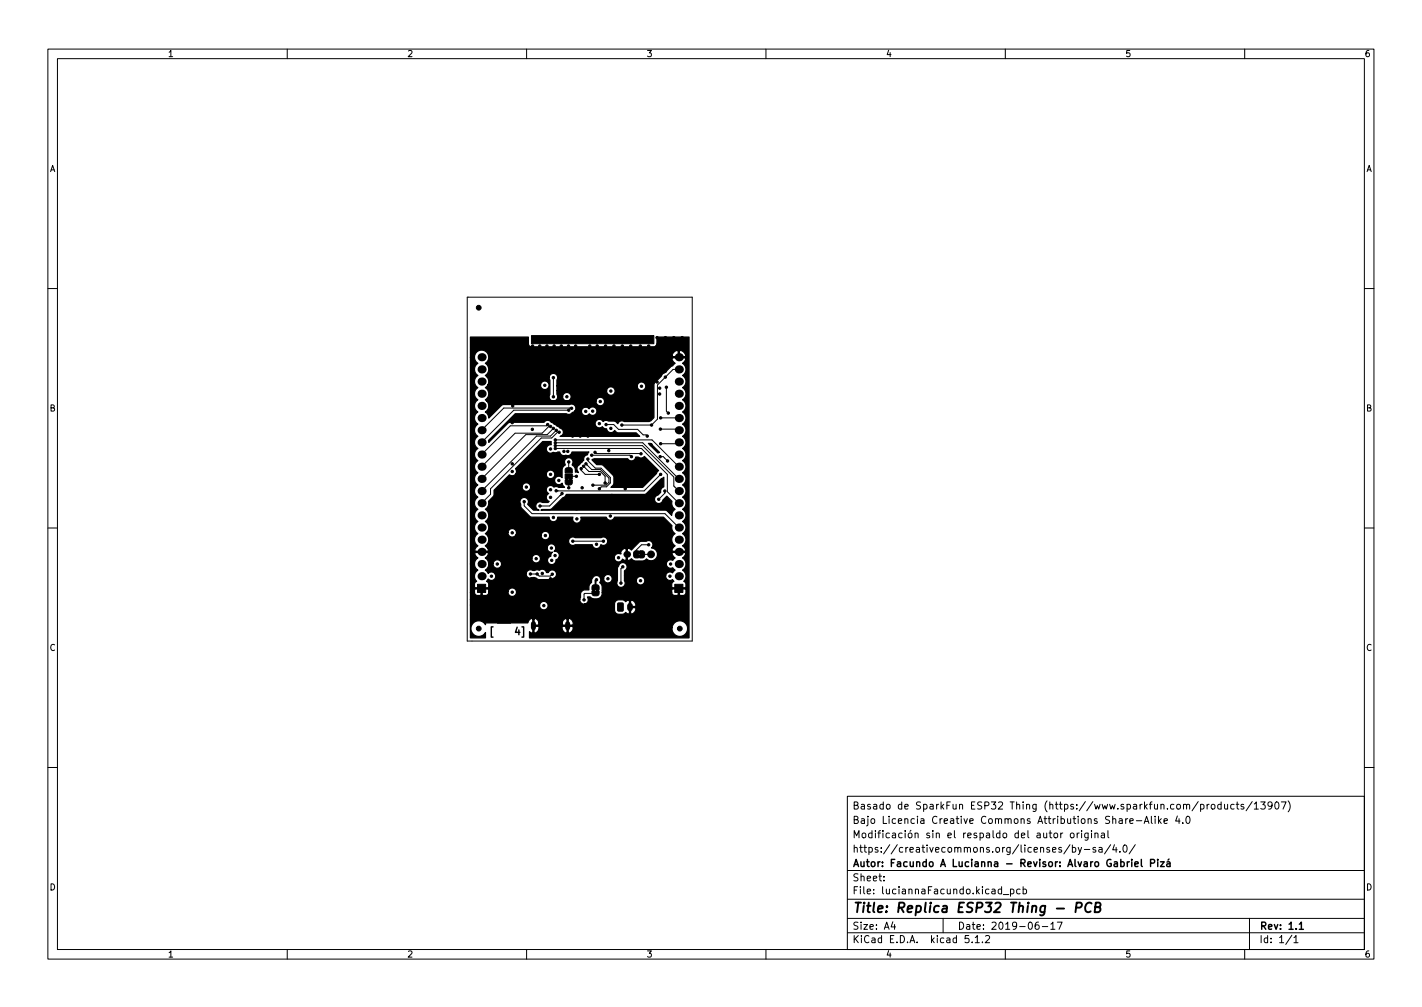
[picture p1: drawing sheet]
<svg xmlns="http://www.w3.org/2000/svg" width="297mm" height="210mm" viewBox="0 0 297 210" stroke-linecap="round" stroke-linejoin="round" font-family="sans-serif">
<defs><g id="words">
<text font-size="2.8" x="178" y="190.6">Title: Replica ESP32 Thing - PCB</text>
<g font-size="2.1">
<text x="102.4" y="132.6">[</text>
<text x="107.7" y="132.6">4]</text>
<text x="178" y="172">Bajo Licencia Creative Commons Attributions Share-Alike 4.0</text>
<text x="178" y="169">Basado de SparkFun ESP32 Thing (https://www.sparkfun.com/products/13907)</text>
<text x="178" y="178">https://creativecommons.org/licenses/by-sa/4.0/</text>
<text x="178" y="175">Modificación sin el respaldo del autor original</text>
<text x="178" y="184">Sheet:</text>
<text x="178" y="181">Autor: Facundo A Lucianna - Revisor: Alvaro Gabriel Pizá</text>
<text x="178" y="186.7">File: luciannaFacundo.kicad_pcb</text>
<text x="178" y="196.9">KiCad E.D.A. kicad 5.1.2</text>
<text x="178" y="194.1">Size: A4</text>
<text x="200" y="194.1">Date: 2019-06-17</text>
<text x="263" y="194.1">Rev: 1.1</text>
<text x="263" y="196.9">Id: 1/1</text>
</g>
<g font-size="1.8">
<text x="35" y="11.9">1</text>
<text x="85" y="11.9">2</text>
<text x="135" y="11.9">3</text>
<text x="185" y="11.9">4</text>
<text x="235" y="11.9">5</text>
<text x="285" y="11.9">6</text>
<text x="10.3" y="35.9">A</text>
<text x="285.3" y="35.9">A</text>
<text x="10.3" y="85.9">B</text>
<text x="285.3" y="85.9">B</text>
<text x="10.3" y="135.9">C</text>
<text x="285.3" y="135.9">C</text>
<text x="10.3" y="185.9">D</text>
<text x="285.3" y="185.9">D</text>
<text x="35" y="199.9">1</text>
<text x="85" y="199.9">2</text>
<text x="135" y="199.9">3</text>
<text x="185" y="199.9">4</text>
<text x="235" y="199.9">5</text>
<text x="285" y="199.9">6</text>
</g>
</g></defs>
<g fill="none" stroke="#000" stroke-width=".21">
<path d="M10 10.2h277v190.1h-277zM12 12.2h273v186.1h-273zM60 10.2v2M110 10.2v2M160 10.2v2M210 10.2v2M260 10.2v2M10 60.2h2M97.6 62h47v71.8h-47zM115.6 78.8h.1M115.6 78.8v4M141.8 77.1h-1.2l-3.3 3.3v7.1l-1.2 1.2"/>
<path d="M285 60.2h2M114.4 88.6l-.3 .3h-7.5l-6 6M115 89h-.4l-1.4 1.4h-5.6l-7 7M115.6 89.4l-1.3 1.3h-4.5l-9.2 9.3M116 91.8h20.2l5.6 5.6M116 92.4h18.3l7.5 7.6M116 93h18.2l6.6 6.6v1.9l1 1M116 93.6h18l5.4 5.4v3.7l2.4 2.4M116.2 89.8l-1.2 1.2h-2.9l-11.5 11.5M116.4 93.6h.1M116.8 90.2h-.4l-1.2 1.2h-2.1l-10.6 10.6v1.2l-1.9 1.9M118.8 96.4h.1"/>
<path d="M118.8 96.4v1.7M118.8 99.4h1.6M118.8 85.6h-11.5l-6.7 6.8M119.4 85.2h-14.2l-4.6 4.6M120.4 99.4h.1M121.4 97.8v.4l.8 .8h3M121.9 97.3l1.1 1.1h2.4l1 1v1.4M122.4 96.8l1.2 1.2h1.8l1.8 1.8v.9l-.6 .6h-2.8M122.8 95.8v.4l1.5 1.5h1.2l2 2v1.1l-.8 .8h-1.1l-.4 .4M123.6 95h8l.4 .4M124.3 94.4l.2 .3h9.3l.2 .1M125.2 99h.1"/>
<path d="M126.6 88.6h.1M126.6 88.6h1.6l1 1h4l1.1 1.2h.6l.3 .2M129.9 88.7h6.2M136.1 88.7h.1M136.2 88.6v.1M137.9 95.3h.6l.9 .9M137.9 89.6h3.7l.2 .2M138 99h.1M138 99l-3.5 3.5h-18M138 87.2h3.8M139.2 80.8v5l.4 .4M139.4 96.2h.1"/>
<path d="M139.6 86.2h.1M141.8 87.2v.1M141.8 82.2l-.1 .1M141.8 84.7l-.1 .1M141.8 92.4l-.3 .2h-3.3M10 110.2h2M109.5 104.7v.9l1.6 1.6h27.8l2.9 2.9M110.8 119.8h1.4l.4 .5h2.4l.4-.4M116.2 102.5h.3M116.5 102.5h.1M117 103.4h.1M117.4 103l-2.6 2.6h-2"/>
<path d="M118.8 101.8h.1M118.8 100.7v1.1M119.7 113h.1M119.7 113h6.4M123.8 101.3h.1M125.2 102h.1M126.1 113h.1M126.4 100.8h.1M130.2 118.2l-.5 .5v3.1M134.2 115.7h1.8M135.5 113.7h-1.5l-1.2 1.2v.8M138.9 102.5v.5l-1.3 1.2"/>
<path d="M285 110.2h2M122 125.2h.1M124.4 123.9h-2.2l-.2 .1v1.2M10 160.2h2M177 166.3h108v32h-108zM220.3 174l.3-.1 .3 .3v.4l-.3 .3h-.3l-.2-.3zM221.6 173.9v1M222 173.9l-.4 .3M223.5 176.4l-1.3 1.9M223.7 174l.4-.1 .3 .3v.4l-.3 .3h-.4l-.1-.3zM224 177l.4-.1 .3 .3-.1 .7h-.6M224 176.4v1.5"/>
<path d="M225 173.9v1M225.2 176.9l.4 1M225.4 173.9l-.4 .3M225.9 176.9l-.5 1.4-.2 .1M225.9 173.4v.2M225.9 173.9v1M226.5 177.4h1.1M227.3 173.9v1.2l-.3 .3h-.4M227.3 174l-.4-.1-.3 .3 .1 .7h.6M228 173.4v.2M228 173.9v1M228.7 174.1l.2-.2 .4 .1 .1 .9"/>
<path d="M228.7 173.9v1M228.9 177l-.4-.1-.2 .2 .1 .3 .5 .1v.4h-.6M229.6 177h.5l.1 .9M230.1 174h.5l.1 .9M230.2 177.3l-.5 .1-.2 .2 .2 .3h.5M230.7 174.3l-.5 .1-.2 .2 .2 .3h.5M231.4 173.4v1.3l.2 .2M232 176.4l-1.3 1.9M232.8 176.4l-.4 1h1M233.1 176.9v1M233.9 177.8v.1M234.7 176.6l.2-.2a.8 .8 0 0 1 .6 .8 .8 .8 0 0 1-.6 .7l-.2-.1-.1-.4z"/>
<path d="M235.6 170.9l-.5 .3M236 171.4l.7-.1-.1-.3-.4-.1-.2 .2 .1 .8h.5M237.1 176.4l-1.2 1.9M237.4 171.4h1.1M239 171.9l.5-1.5 .5 1.5M239.1 171.5h.8M240.5 170.4v1.3l.2 .2M241.3 170.4v.2M241.3 170.9v1M242 170.4v1.5M242.1 171.4l.5 .5M242.6 170.9l-.6 .6"/>
<path d="M243.1 171.4l.8-.1-.1-.3-.4-.1-.3 .2 .1 .8h.6M245.9 170.4l-.3 1h.9M246.3 170.9v1M247.1 171.8v.1M247.9 170.6l.2-.2a.8 .8 0 0 1 .5 .8 .8 .8 0 0 1-.5 .7l-.2-.1-.2-.4zM252.1 167.9v1M252.6 167.9l-.5 .3M253.1 168l.4-.1 .3 .3v.4l-.3 .3h-.4l-.1-.3zM255.1 168l-.5-.1-.2 .3 .1 .7h.6M255.1 167.4v1.5M255.8 167.9l.1 1h.3l.2-.1M256.4 167.9v1"/>
<path d="M257.8 168l-.4-.1-.3 .3 .1 .7h.6M258.2 167.9h.6M258.4 167.4v1.3l.4 .2M259.8 168l-.4-.1-.2 .2 .1 .3 .5 .1v.4h-.6M261.6 167.4l-1.3 1.9M262 167.9l.4-.5v1.5M262 168.9h.9M263.4 167.4h.9l-.5 .6 .4 .1v.7l-.2 .1-.6-.1M265.7 168.1l-.3 .3h-.3l-.2-.3 .1-.6 .4-.1 .2 .2a.99 .99 0 0 1-.3 1.3h-.3M266.4 167.6l.2-.2a.8 .8 0 0 1 .6 .8 .8 .8 0 0 1-.6 .7l-.2-.1-.1-.4zM267.6 167.4h1l-.6 1.5M269.1 167.2a1.72 1.72 0 0 1 0 2.3"/>
<path d="M285 160.2h2M60 198.3v2M110 198.3v2M160 198.3v2M177 194.8h108M177 191.8h108M177 187.8h108M177 181.8h108M184.6 183.8v.1M184.6 183v.1M186.5 192.5l-.4 1h1M186.9 193v1"/>
<path d="M197 191.8v3M202.4 195.3h-.8v.7l.2-.1 .5 .1 .1 .2v.5l-.3 .1-.5-.1M203.1 196.7v.1M203.7 195.8l.4-.5v1.5M203.7 196.8h.9M205.2 196.7v.1M205.9 195.5l.5-.2 .3 .5-.9 1h.9M209.2 185.7l-.4-.1-.3 .3 .1 .7h.6M209.2 185.1v1.5M209.6 186.8h1.1M210 198.3v2M211.1 185.7l.4-.1 .3 .3-.2 .7h-.5"/>
<path d="M211.1 185.6v1.5M213.1 185.7l-.5-.1-.2 .3 .1 .7h.6M213.7 185.7l.4-.1 .3 .3-.1 .7h-.6M213.7 185.1v1.5M216.9 192.5l-.4 .1a1.01 1.01 0 0 0 0 1.4l.5-.1 .1-.5-.3-.3-.4 .1-.2 .2M217.7 193.5h1.2M219.5 193l.4-.5v1.5M219.5 194h.9M220.9 192.5h1l-.7 1.5M260 198.3v2M261 191.8v6.5M269.9 195.3l-1.3 1.9"/>
<path d="M270.3 195.8l.4-.5v1.5M270.3 196.8h.8"/>
</g>
<g fill="none" stroke="#000" stroke-width=".3">
<path d="M235.9 179.9l-.4 .3M236.4 179.4v.2M236.4 179.9v1M238.4 179.4v1.3l.2 .2M241.8 179.4v.2M241.8 179.9v1M242.4 179.9h.8l-.8 1h.8M244.2 179.4l-.2 .2M237.1 180.4l.7-.1-.1-.3-.4-.1-.2 .2v.8h.6M240.3 180.2l.8-.1 .1-.2-.1-.3-.8-.2v1.5M243.8 180h.5l.1 .9M244.4 180.3l-.5 .1-.2 .2 .2 .3h.5"/>
<path d="M271.4 193l.4-.5v1.5M271.4 194h.9"/>
</g>
<path d="M124.6 121l-.2 .2v1.4M224.8 189.5h.7l.3-.2a.51 .51 0 0 0-.1-.8h-.8l-.2 2M228 188.7a.88 .88 0 0 0-1-.1 .88 .88 0 0 0-.3 1 .69 .69 0 0 0 .3 .8 .69 .69 0 0 0 .8-.1M228.8 189.4h.7l.3-.2 .1-.4-.1-.2-.9-.1-.2 2h.7l.3-.2a.53 .53 0 0 0 0-.8l-.2-.1" fill="none" stroke="#000" stroke-width=".4"/>
<g fill="#000" stroke="#000" stroke-width=".21">
<path d="M111 70.1h25.6v1.7h-25.6zM118.2 97.8l.3-.2 .8 .1 .2 .3v.7h-1.4zM118.1 98.9h1.4v1h-1.4zM118.2 99.8h.4v.5h-.4zM119 99.8h.4v.5h-.4zM118.1 100.2h1.4v.8l-.4 .2h-.8l-.2-.3zM133.2 115.9h.6v.4h-.6zM133.2 115.1h.6v.4h-.6zM132.5 115.2l.8-.2v1.5h-.6l-.3-.2v-.8zM133.6 115h.7l.3 .3v.8l-.2 .4h-.8zM99.8 122h1.6v1.7h-1.6zM123.8 122.2l.3-.1 .8 .1 .2 .3 .1 .6h-1.6z"/>
<path d="M123.8 123h.4v.5h-.4zM124.6 123h.4v.5h-.4zM123.6 123.4h1.6l-.1 .7-.3 .3h-.9l-.2-.4zM129.1 125.9l1.1 .1-.1 1.6-1.1-.1zM140.9 122h1.7v1.7h-1.7z"/>
<circle cx="98.7" cy="71" r=".25"/>
<circle cx="98.7" cy="72.2" r=".25"/>
<circle cx="99.7" cy="71" r=".25"/>
<circle cx="99.7" cy="72.2" r=".25"/>
<circle cx="100" cy="64.2" r=".5"/>
<circle cx="101" cy="71" r=".25"/>
<circle cx="101" cy="72.2" r=".25"/>
<circle cx="102.2" cy="75.5" r=".25"/>
<circle cx="102.2" cy="73.5" r=".25"/>
<circle cx="102.2" cy="71" r=".25"/>
<circle cx="102.3" cy="72.2" r=".25"/>
<circle cx="102.5" cy="78.7" r=".25"/>
<circle cx="102.5" cy="77.7" r=".25"/>
<circle cx="103.5" cy="78.7" r=".25"/>
<circle cx="103.5" cy="75.5" r=".25"/>
<circle cx="103.5" cy="73.5" r=".25"/>
<circle cx="103.5" cy="77.7" r=".25"/>
<circle cx="103.5" cy="71" r=".25"/>
<circle cx="103.5" cy="72.2" r=".25"/>
<circle cx="105" cy="78.7" r=".25"/>
<circle cx="105" cy="75.5" r=".25"/>
<circle cx="105" cy="73.5" r=".25"/>
<circle cx="105" cy="77.7" r=".25"/>
<circle cx="105" cy="71" r=".25"/>
<circle cx="105" cy="72.2" r=".25"/>
<circle cx="106.5" cy="78.7" r=".25"/>
<circle cx="106.5" cy="75.5" r=".25"/>
<circle cx="106.5" cy="73.5" r=".25"/>
<circle cx="106.5" cy="77.7" r=".25"/>
<circle cx="106.5" cy="71" r=".25"/>
<circle cx="106.5" cy="72.2" r=".25"/>
<circle cx="108" cy="73.5" r=".25"/>
<circle cx="108" cy="77.7" r=".25"/>
<circle cx="108" cy="79" r=".25"/>
<circle cx="108" cy="71" r=".25"/>
<circle cx="108" cy="72.2" r=".25"/>
<circle cx="109.7" cy="73.5" r=".25"/>
<circle cx="109.7" cy="77.7" r=".25"/>
<circle cx="109.7" cy="74.5" r=".25"/>
<circle cx="109.7" cy="71" r=".25"/>
<circle cx="109.7" cy="76" r=".25"/>
<circle cx="109.7" cy="72.2" r=".25"/>
<circle cx="109.7" cy="79.2" r=".25"/>
<circle cx="111.2" cy="73.5" r=".25"/>
<circle cx="111.2" cy="74.5" r=".25"/>
<circle cx="111.2" cy="78" r=".25"/>
<circle cx="111.2" cy="76" r=".25"/>
<circle cx="111.3" cy="72.2" r=".25"/>
<circle cx="111.3" cy="79.2" r=".25"/>
<circle cx="111.6" cy="70.5" r=".25"/>
<circle cx="112.7" cy="74.7" r=".25"/>
<circle cx="112.7" cy="73.5" r=".25"/>
<circle cx="112.7" cy="72.2" r=".25"/>
<circle cx="113.8" cy="70.5" r=".25"/>
<circle cx="114.2" cy="74.7" r=".25"/>
<circle cx="114.2" cy="73.5" r=".25"/>
<circle cx="114.3" cy="76.2" r=".25"/>
<circle cx="114.3" cy="72.2" r=".25"/>
<circle cx="115.6" cy="78.8" r=".25"/>
<circle cx="115.7" cy="74.7" r=".25"/>
<circle cx="115.7" cy="73.5" r=".25"/>
<circle cx="115.7" cy="72.2" r=".25"/>
<circle cx="116.2" cy="70.5" r=".25"/>
<circle cx="117.2" cy="78.3" r=".25"/>
<circle cx="117.2" cy="74.7" r=".25"/>
<circle cx="117.2" cy="73.5" r=".25"/>
<circle cx="117.3" cy="72.2" r=".25"/>
<circle cx="118.5" cy="70.5" r=".25"/>
<circle cx="118.7" cy="78.7" r=".25"/>
<circle cx="118.7" cy="74.7" r=".25"/>
<circle cx="118.7" cy="73.5" r=".25"/>
<circle cx="118.7" cy="76.2" r=".25"/>
<circle cx="118.7" cy="77.2" r=".25"/>
<circle cx="118.7" cy="72.2" r=".25"/>
<circle cx="120" cy="78.7" r=".25"/>
<circle cx="120" cy="74.7" r=".25"/>
<circle cx="120" cy="76.2" r=".25"/>
<circle cx="120" cy="77.2" r=".25"/>
<circle cx="120.2" cy="73.5" r=".25"/>
<circle cx="120.2" cy="72.2" r=".25"/>
<circle cx="120.7" cy="70.5" r=".25"/>
<circle cx="121" cy="78.7" r=".25"/>
<circle cx="121" cy="77.2" r=".25"/>
<circle cx="121.5" cy="73.5" r=".25"/>
<circle cx="121.5" cy="76.2" r=".25"/>
<circle cx="122.2" cy="78.5" r=".25"/>
<circle cx="122.2" cy="77.2" r=".25"/>
<circle cx="123.1" cy="70.5" r=".25"/>
<circle cx="123.2" cy="72.2" r=".25"/>
<circle cx="123.6" cy="73.4" r=".25"/>
<circle cx="123.7" cy="74.7" r=".25"/>
<circle cx="124" cy="80" r=".25"/>
<circle cx="124.7" cy="78.7" r=".25"/>
<circle cx="124.7" cy="77.5" r=".25"/>
<circle cx="124.7" cy="74.7" r=".25"/>
<circle cx="124.7" cy="73.5" r=".25"/>
<circle cx="124.7" cy="76" r=".25"/>
<circle cx="124.7" cy="72.2" r=".25"/>
<circle cx="125.2" cy="80" r=".25"/>
<circle cx="125.4" cy="70.5" r=".25"/>
<circle cx="126.5" cy="78.7" r=".25"/>
<circle cx="126.5" cy="77.5" r=".25"/>
<circle cx="126.5" cy="74.7" r=".25"/>
<circle cx="126.5" cy="73.5" r=".25"/>
<circle cx="126.5" cy="76" r=".25"/>
<circle cx="126.5" cy="72.2" r=".25"/>
<circle cx="127.8" cy="70.5" r=".25"/>
<circle cx="128.2" cy="78.7" r=".25"/>
<circle cx="128.2" cy="74.7" r=".25"/>
<circle cx="128.2" cy="77.5" r=".25"/>
<circle cx="128.2" cy="73.5" r=".25"/>
<circle cx="128.2" cy="80" r=".25"/>
<circle cx="128.2" cy="76" r=".25"/>
<circle cx="128.3" cy="72.2" r=".25"/>
<circle cx="130" cy="74.7" r=".25"/>
<circle cx="130" cy="73.5" r=".25"/>
<circle cx="130" cy="72.2" r=".25"/>
<circle cx="130.2" cy="70.5" r=".25"/>
<circle cx="130.4" cy="78.4" r=".25"/>
<circle cx="131.8" cy="74.7" r=".25"/>
<circle cx="131.8" cy="73.5" r=".25"/>
<circle cx="131.8" cy="72.2" r=".25"/>
<circle cx="132.6" cy="70.5" r=".25"/>
<circle cx="133.8" cy="74.7" r=".25"/>
<circle cx="133.8" cy="73.5" r=".25"/>
<circle cx="133.8" cy="76" r=".25"/>
<circle cx="133.8" cy="72.2" r=".25"/>
<circle cx="135" cy="70.5" r=".25"/>
<circle cx="135.5" cy="74.7" r=".25"/>
<circle cx="135.5" cy="73.5" r=".25"/>
<circle cx="135.5" cy="76" r=".25"/>
<circle cx="135.5" cy="72.2" r=".25"/>
<circle cx="136" cy="79.2" r=".25"/>
<circle cx="137.2" cy="70.5" r=".25"/>
<circle cx="137.2" cy="77.5" r=".25"/>
<circle cx="137.2" cy="79.7" r=".25"/>
<circle cx="137.2" cy="74.7" r=".25"/>
<circle cx="137.2" cy="73.5" r=".25"/>
<circle cx="137.2" cy="76" r=".25"/>
<circle cx="137.2" cy="72.2" r=".25"/>
<circle cx="138" cy="78.2" r=".25"/>
<circle cx="139" cy="78.7" r=".25"/>
<circle cx="139" cy="70.5" r=".25"/>
<circle cx="139" cy="77.5" r=".25"/>
<circle cx="139" cy="74.7" r=".25"/>
<circle cx="139" cy="73.5" r=".25"/>
<circle cx="139" cy="76" r=".25"/>
<circle cx="139" cy="72.2" r=".25"/>
<circle cx="140.8" cy="70.5" r=".25"/>
<circle cx="140.8" cy="72.2" r=".25"/>
<circle cx="142.5" cy="70.5" r=".25"/>
<circle cx="142.5" cy="72.2" r=".25"/>
<circle cx="102.7" cy="80.7" r=".25"/>
<circle cx="104" cy="80.7" r=".25"/>
<circle cx="105.5" cy="80.7" r=".25"/>
<circle cx="106.7" cy="80.7" r=".25"/>
<circle cx="107" cy="96.8" r=".25"/>
<circle cx="107" cy="98.4" r=".25"/>
<circle cx="107" cy="88.2" r=".25"/>
<circle cx="107.1" cy="84.7" r=".25"/>
<circle cx="109.2" cy="81" r=".25"/>
<circle cx="110.5" cy="81" r=".25"/>
<circle cx="111.2" cy="89.6" r=".25"/>
<circle cx="112" cy="81.2" r=".25"/>
<circle cx="113.8" cy="80.4" r=".25"/>
<circle cx="114.4" cy="88.6" r=".25"/>
<circle cx="115" cy="93.7" r=".25"/>
<circle cx="115" cy="99" r=".25"/>
<circle cx="115" cy="89" r=".25"/>
<circle cx="115.4" cy="94.8" r=".25"/>
<circle cx="115.6" cy="82.8" r=".25"/>
<circle cx="115.6" cy="89.4" r=".25"/>
<circle cx="116" cy="91.8" r=".25"/>
<circle cx="116" cy="92.4" r=".25"/>
<circle cx="116" cy="93" r=".25"/>
<circle cx="116" cy="93.6" r=".25"/>
<circle cx="116.2" cy="89.8" r=".25"/>
<circle cx="116.8" cy="90.2" r=".25"/>
<circle cx="117.8" cy="94.2" r=".25"/>
<circle cx="118.4" cy="82.8" r=".25"/>
<circle cx="118.6" cy="94.2" r=".25"/>
<circle cx="118.8" cy="96.4" r=".25"/>
<circle cx="118.8" cy="85.6" r=".25"/>
<circle cx="119.4" cy="85.2" r=".25"/>
<circle cx="119.6" cy="91" r=".25"/>
<circle cx="119.6" cy="88.2" r=".25"/>
<circle cx="119.6" cy="89.6" r=".25"/>
<circle cx="120.4" cy="99.4" r=".25"/>
<circle cx="121.2" cy="91" r=".25"/>
<circle cx="121.2" cy="88.2" r=".25"/>
<circle cx="121.2" cy="89.6" r=".25"/>
<circle cx="121.4" cy="97.8" r=".25"/>
<circle cx="121.9" cy="97.3" r=".25"/>
<circle cx="122.2" cy="84.7" r=".25"/>
<circle cx="122.2" cy="83.5" r=".25"/>
<circle cx="122.2" cy="82" r=".25"/>
<circle cx="122.4" cy="85.9" r=".25"/>
<circle cx="122.4" cy="96.8" r=".25"/>
<circle cx="122.8" cy="95.8" r=".25"/>
<circle cx="122.8" cy="91" r=".25"/>
<circle cx="122.8" cy="89.6" r=".25"/>
<circle cx="122.8" cy="88.2" r=".25"/>
<circle cx="123.6" cy="95" r=".25"/>
<circle cx="123.7" cy="82" r=".25"/>
<circle cx="123.8" cy="85.8" r=".25"/>
<circle cx="124.3" cy="94.4" r=".25"/>
<circle cx="125.2" cy="88.4" r=".25"/>
<circle cx="125.2" cy="99" r=".25"/>
<circle cx="125.4" cy="83.8" r=".25"/>
<circle cx="126.2" cy="80.3" r=".25"/>
<circle cx="126.4" cy="86.4" r=".25"/>
<circle cx="126.6" cy="88.6" r=".25"/>
<circle cx="127.2" cy="94.1" r=".25"/>
<circle cx="127.6" cy="89.4" r=".25"/>
<circle cx="127.6" cy="81.6" r=".25"/>
<circle cx="128.6" cy="96.2" r=".25"/>
<circle cx="129.2" cy="81.7" r=".25"/>
<circle cx="129.9" cy="88.7" r=".25"/>
<circle cx="131" cy="81.7" r=".25"/>
<circle cx="131.9" cy="95.3" r=".25"/>
<circle cx="132.8" cy="81.7" r=".25"/>
<circle cx="133.4" cy="84.6" r=".25"/>
<circle cx="133.9" cy="94.7" r=".25"/>
<circle cx="134" cy="80.6" r=".25"/>
<circle cx="134.5" cy="82" r=".25"/>
<circle cx="135.2" cy="91" r=".25"/>
<circle cx="136" cy="80.7" r=".25"/>
<circle cx="136" cy="92.8" r=".25"/>
<circle cx="136" cy="82" r=".25"/>
<circle cx="136.1" cy="88.7" r=".25"/>
<circle cx="137.8" cy="82.3" r=".25"/>
<circle cx="137.8" cy="81" r=".25"/>
<circle cx="137.9" cy="95.3" r=".25"/>
<circle cx="137.9" cy="89.6" r=".25"/>
<circle cx="138" cy="99" r=".25"/>
<circle cx="138" cy="87.2" r=".25"/>
<circle cx="138" cy="92.6" r=".25"/>
<circle cx="139.2" cy="80.8" r=".25"/>
<circle cx="139.4" cy="96.2" r=".25"/>
<circle cx="139.6" cy="86.2" r=".25"/>
<circle cx="103.9" cy="117.8" r=".25"/>
<circle cx="107" cy="111.2" r=".25"/>
<circle cx="107.8" cy="103.2" r=".25"/>
<circle cx="109.4" cy="117" r=".25"/>
<circle cx="109.5" cy="104.7" r=".25"/>
<circle cx="110" cy="101.7" r=".25"/>
<circle cx="110.8" cy="119.8" r=".25"/>
<circle cx="112" cy="116.6" r=".25"/>
<circle cx="112.2" cy="119.8" r=".25"/>
<circle cx="112.8" cy="105.6" r=".25"/>
<circle cx="113.3" cy="119.7" r=".25"/>
<circle cx="113.3" cy="114.3" r=".25"/>
<circle cx="113.9" cy="117.1" r=".25"/>
<circle cx="113.9" cy="111.8" r=".25"/>
<circle cx="115" cy="102.2" r=".25"/>
<circle cx="115" cy="103.8" r=".25"/>
<circle cx="115.2" cy="114.4" r=".25"/>
<circle cx="115.3" cy="117" r=".25"/>
<circle cx="115.4" cy="119.9" r=".25"/>
<circle cx="115.6" cy="108" r=".25"/>
<circle cx="116" cy="116" r=".25"/>
<circle cx="116.2" cy="102.5" r=".25"/>
<circle cx="116.7" cy="100.3" r=".25"/>
<circle cx="117.4" cy="103" r=".25"/>
<circle cx="118.8" cy="101.8" r=".25"/>
<circle cx="119" cy="110" r=".25"/>
<circle cx="119.7" cy="113" r=".25"/>
<circle cx="119.8" cy="114.8" r=".25"/>
<circle cx="120.4" cy="106.2" r=".25"/>
<circle cx="120.5" cy="108.3" r=".25"/>
<circle cx="121.6" cy="101.8" r=".25"/>
<circle cx="123.9" cy="101.3" r=".25"/>
<circle cx="124.6" cy="113.6" r=".25"/>
<circle cx="125.2" cy="102" r=".25"/>
<circle cx="126.1" cy="113" r=".25"/>
<circle cx="126.4" cy="100.8" r=".25"/>
<circle cx="127.5" cy="107.7" r=".25"/>
<circle cx="127.8" cy="103.4" r=".25"/>
<circle cx="129.2" cy="116.4" r=".25"/>
<circle cx="130.1" cy="118.3" r=".25"/>
<circle cx="130.6" cy="102" r=".25"/>
<circle cx="135.5" cy="113.7" r=".25"/>
<circle cx="136" cy="115.7" r=".7"/>
<circle cx="137.6" cy="104.2" r=".25"/>
<circle cx="138.9" cy="102.5" r=".25"/>
<circle cx="140.1" cy="117.8" r=".25"/>
<circle cx="100" cy="131.2" r=".5"/>
<circle cx="102.7" cy="120.3" r=".25"/>
<circle cx="107" cy="123.6" r=".25"/>
<circle cx="111" cy="120.8" r=".25"/>
<circle cx="113.6" cy="126.4" r=".25"/>
<circle cx="115" cy="120.8" r=".25"/>
<circle cx="116.4" cy="125.6" r=".25"/>
<circle cx="119" cy="120.8" r=".25"/>
<circle cx="122" cy="125.2" r=".25"/>
<circle cx="123.3" cy="120.8" r=".25"/>
<circle cx="124.6" cy="121" r=".25"/>
<circle cx="127" cy="120.8" r=".25"/>
<circle cx="128.6" cy="122" r=".25"/>
<circle cx="129.7" cy="121.8" r=".25"/>
<circle cx="133.8" cy="121.2" r=".25"/>
<circle cx="139.9" cy="120.3" r=".25"/>
<circle cx="142" cy="131.2" r=".5"/>
</g>
<path d="M131.6 126.5v.5" fill="none" stroke="#000" stroke-width="1.2"/>
<g fill="#000">
<circle cx="100.6" cy="74.6" r=".85"/>
<circle cx="100.6" cy="77.1" r=".85"/>
<circle cx="100.6" cy="79.7" r=".85"/>
<circle cx="141.8" cy="74.6" r=".85"/>
<circle cx="141.8" cy="77.1" r=".85"/>
<circle cx="141.8" cy="79.7" r=".85"/>
<circle cx="100.6" cy="87.3" r=".85"/>
<circle cx="100.6" cy="94.9" r=".85"/>
<circle cx="100.6" cy="89.8" r=".85"/>
<circle cx="100.6" cy="97.4" r=".85"/>
<circle cx="100.6" cy="100" r=".85"/>
<circle cx="100.6" cy="82.2" r=".85"/>
<circle cx="100.6" cy="84.7" r=".85"/>
<circle cx="100.6" cy="92.4" r=".85"/>
<circle cx="141.8" cy="92.4" r=".85"/>
<circle cx="141.8" cy="82.2" r=".85"/>
<circle cx="141.8" cy="84.7" r=".85"/>
<circle cx="141.8" cy="94.9" r=".85"/>
<circle cx="141.8" cy="100" r=".85"/>
<circle cx="141.8" cy="89.8" r=".85"/>
<circle cx="141.8" cy="87.3" r=".85"/>
<circle cx="141.8" cy="97.4" r=".85"/>
<circle cx="100.6" cy="112.7" r=".85"/>
<circle cx="100.6" cy="102.5" r=".85"/>
<circle cx="100.6" cy="110.1" r=".85"/>
<circle cx="100.6" cy="107.6" r=".85"/>
<circle cx="100.6" cy="105.1" r=".85"/>
<circle cx="100.6" cy="117.8" r=".85"/>
<circle cx="100.6" cy="115.2" r=".85"/>
<circle cx="130.9" cy="115.7" r=".7"/>
<circle cx="141.8" cy="115.2" r=".85"/>
<circle cx="141.8" cy="102.5" r=".85"/>
<circle cx="141.8" cy="107.6" r=".85"/>
<circle cx="141.8" cy="110.1" r=".85"/>
<circle cx="141.8" cy="112.7" r=".85"/>
<circle cx="141.8" cy="105.1" r=".85"/>
<circle cx="141.8" cy="117.8" r=".85"/>
<circle cx="100.6" cy="120.3" r=".85"/>
<circle cx="141.8" cy="120.3" r=".85"/>
</g>
<path d="M111.4 130.2v.9M118.6 130.2v.9" fill="none" stroke="#000" stroke-width="1.1"/>
<path d="M98.3 70.4h12.1v1.6l.3 .3 .3 .1h25.6l.3-.1 .3-.3v-1.6h6.7v62.8h-33.3v-1.3l.5 .3 .2-.1v-1.3h.3v1.3a.84 .84 0 0 0 1-.9v-.4h4.8l.1 .6 .2 .4a.57 .57 0 0 0 .7 .3v-1.3h.3v1.3l.2 .1 .6-.4 .2-.7h20.7a1.63 1.63 0 0 0 2.2 1.7 1.63 1.63 0 0 0 .5-2.7 1.63 1.63 0 0 0-2.7 .7v.3h-20.7v-.3h-8.4v-1.6h.3v1.3h1v-.4h4.8v.4h1v-1.3h.3v1.3h1v-.6l-.2-.4a.78 .78 0 0 0-1.1-.3 .84 .84 0 0 0-1 .9h-4.8l-.3-.6a.78 .78 0 0 0-1-.3 .83 .83 0 0 0-1 .9h-8.9v.3a1.63 1.63 0 0 0-2.5-.4 1.63 1.63 0 0 0 0 2.5 1.63 1.63 0 0 0 2.5-.4v1.1h-3.1v-6.8h14.4a.89 .89 0 0 0 1.2 .9 .89 .89 0 0 0 .3-1.5 .89 .89 0 0 0-1.5 .4v.2h-14.4v-1.2h22.8a.88 .88 0 0 0 1 .9h6.3v1.3a.89 .89 0 0 0 .8 .9l.9-.1 .6-.3 .6 .3 .2-.1v-1.2h.2v1.2l.2 .1a1.23 1.23 0 0 0 .9-1.3h-1.3v-1.5h.2v1.2h1.1v-.3a1.01 1.01 0 0 0-1.3-.9l-.3-.1-.5 .3-.6-.3-.9-.1a.89 .89 0 0 0-.8 .9h-6.3h.2a.97 .97 0 0 0 .4-1.5h.6l.6 .4h.8a1.16 1.16 0 0 0 1.1-1.3h14.5l.1 .4 .3 .2h.8l.2-.1v-1.2h.2v1.2l.2 .1h.5a.64 .64 0 0 0 .7-.6v-.6l-.2-.1h-2.6l-.2 .1v.6h-14.5v-1.4l-.5-.7 .2-.5-.1-.4h.7a.89 .89 0 0 0 1.2 1h1.5v.1a.91 .91 0 0 0 1.3 .8 .91 .91 0 0 0 .3-1.4h2.5v.1a.89 .89 0 0 0 1.4 .7 .89 .89 0 0 0 0-1.5 .89 .89 0 0 0-1.4 .7h-2.5v-1h8.7v.2a.89 .89 0 0 0 1.4 .6l.3 .4-.5 .5v.7l.2 .1h2.6l.2-.1v-.7l-.5-.5a1.48 1.48 0 0 0-.2-2.4 1.48 1.48 0 0 0 0-2.5l.3-.3a.67 .67 0 0 0 .2-.8h-2.6l-.1 .2 .1 .4 .5 .5-.4 .4a.92 .92 0 0 0-1.3 .5 .92 .92 0 0 0 .5 1.2l.7-.1 .5 .5-.5 .6-.1-.1a.89 .89 0 0 0-1.3 .7h-8.7v-1a.9 .9 0 0 0 .2-1.6 .9 .9 0 0 0-1.4 .6l-.2 .4v2.7l-.2 .4h-1.5l.1-.1a.89 .89 0 0 0 .1-1.5 .89 .89 0 0 0-1.4 .6h-.7v-.1a1.06 1.06 0 0 0-1.3-.2 1.06 1.06 0 0 0-.5 1.2l-.5 .6-.1 1h-1l-.6 .4-.3 1.6h-22.8v-1.5h.8l.1 .4 .3 .2h.8l.2-.1v-1.2h.2v1.2l.2 .1h.5a.66 .66 0 0 0 .7-.7h4v.1a.89 .89 0 0 0 1.4 .7 .89 .89 0 0 0 0-1.5 .89 .89 0 0 0-1.4 .7h-4v-.5l-.2-.1h-2.6l-.2 .1v.6h-.8v-5.9h.8l.1 .5 .6 .8a1.49 1.49 0 0 0-.2 2.3l-.5 .5v.7l.2 .1h2.6l.2-.1v-.7l-.5-.5 .4-.5 .1 .1a.89 .89 0 0 0 1.2-.1 .89 .89 0 0 0 .1-1.1h6.5v.1a.89 .89 0 0 0 1.4 .7h.4l.9 .4h2.4l.4-.1a.97 .97 0 0 0 .8-.8 .97 .97 0 0 0-.6-1.1 .88 .88 0 0 0-1.1 .5h-.4a.95 .95 0 0 0-1.5-.4h-1.4a.89 .89 0 0 0-1.3 .7l-6.6-.1a.89 .89 0 0 0-1.3 0l-.6-.7 .6-.7 .1-.6h.9v.2a.89 .89 0 0 0 1.3 .6 .89 .89 0 0 0 0-1.5 .89 .89 0 0 0-1.3 .7h-.9l-.3-.8-.3-.3h9.6v.1a.89 .89 0 0 0 1.4 .7 .89 .89 0 0 0 0-1.5 .89 .89 0 0 0-1.4 .7h-9.6l-.1-.1 .6-.8-.1-.3h-2.6a.96 .96 0 0 0 .5 1.1l-.4 .4-.3 .9h-.8v-43.2h.8l.1 .6 .6 .7a1.49 1.49 0 0 0 0 2.5 1.48 1.48 0 0 0 0 2.5 1.48 1.48 0 0 0 0 2.6 1.48 1.48 0 0 0 0 2.5 1.48 1.48 0 0 0 0 2.6 1.48 1.48 0 0 0 0 2.5 1.48 1.48 0 0 0 0 2.5 1.48 1.48 0 0 0 0 2.6 1.48 1.48 0 0 0 0 2.5 1.48 1.48 0 0 0 0 2.6 1.48 1.48 0 0 0 0 2.5 1.48 1.48 0 0 0 0 2.5 1.48 1.48 0 0 0 0 2.6 1.48 1.48 0 0 0 0 2.5 1.48 1.48 0 0 0 0 2.6l-.3 .2a.67 .67 0 0 0-.2 .9h2.6l.1-.2-.2-.6h12.5a.89 .89 0 0 0 1.1 1l-.2 .3-.1 .5a.9 .9 0 0 0-.5 1.5 .9 .9 0 0 0 1.5-.5v-.2l.7-.5h11.5v.1a.89 .89 0 0 0 .8 .8 .89 .89 0 0 0 .9-.6l.6 .3 .2-.1v-2.3h.2v2.3l.3 .1 .6-.4 .7 .5h1.6l.4-.1 .5-.3a1.34 1.34 0 0 0 2.1-.4 1.34 1.34 0 0 0-1.1-1.9 .89 .89 0 0 0 .1-1.2 .89 .89 0 0 0-1.2-.2l-1.4 .1-1.7 1.8-.6-.4-.5 .1a.86 .86 0 0 0-1 1h-.2a.89 .89 0 0 0-1.3 .8h-11.5v-.1a.89 .89 0 0 0-1.1-1.2 .89 .89 0 0 0-.1-1.4 .89 .89 0 0 0-1.3 .6h-12.5l-.4-.3 .4-.5 .3-.6h16.7v.2a.89 .89 0 0 0 1.3 .6h3.6a.93 .93 0 0 0 .9 .8 .93 .93 0 0 0 1-.8 .89 .89 0 0 0 1.3-.7 .89 .89 0 0 0-1.3-.7l-5.5-.1a.89 .89 0 0 0-1.3 .7h-16.7l-.1-.8-.6-.7 .3-.2h4.4a.89 .89 0 0 0 .6 .9 .89 .89 0 0 0 1-.4h5.3v.2a.89 .89 0 0 0 1.4 .7 .89 .89 0 0 0 0-1.5 .89 .89 0 0 0-1.4 .6h-5.2a.89 .89 0 0 0-.5-1.3 .89 .89 0 0 0-1.2 .8h-4.4l.1-.2a1.48 1.48 0 0 0-.4-2.1 1.48 1.48 0 0 0 0-2.6 1.46 1.46 0 0 0 .6-1.6l1.1-1.1 .1-1.2 .7-.8h5.2v.2a.89 .89 0 0 0 1.3 .7 .89 .89 0 0 0 0-1.6 .89 .89 0 0 0-1.3 .7h-5.2l2.5-2.5a.88 .88 0 0 0 1.3-.1h6.4v.1a.89 .89 0 0 0 1.4 .7 .89 .89 0 0 0 0-1.5 .89 .89 0 0 0-1.4 .7h-6.4l.2-.6-.2-.5 5.7-5.7h1.8l-.1 .6a.92 .92 0 0 0-1 1.1 .92 .92 0 0 0 1.5 .5l.5 .1 .8-.1v.1a1.07 1.07 0 0 0 1.4 .6 .89 .89 0 0 0 1.2-.7h3.5l-.1 .1a.67 .67 0 0 1-.7 .7l-.3 .4v.5l-.8 .8a1.08 1.08 0 0 0-.3 1.8l-.6-.1v-.6l-.2-.5a.63 .63 0 0 1-.3-1 .89 .89 0 0 0-1.1-.9 .89 .89 0 0 0-.5 1.3l-.7 1v1.8a.89 .89 0 0 0-1.3 0 .89 .89 0 0 0 0 1.3 .89 .89 0 0 0 1.3-.1l.5 .9h-1.2l-.4-.2-.5 .1a.91 .91 0 0 0-1.5 0 .91 .91 0 0 0 .3 1.3 .89 .89 0 0 0-.5 .9 .89 .89 0 0 0 .6 .8l-.2 .2h-1.2a.89 .89 0 0 0-1.3 .4 .89 .89 0 0 0 .6 1.2h-1.2l-1.2-1.2a.9 .9 0 0 0-.6-1.4 .9 .9 0 0 0-.8 1.3l.1 .8 2 1.9 3.8 .1v.1a.89 .89 0 0 0 1 .8 .89 .89 0 0 0 .8-.9h3.2l-.1 .1a.89 .89 0 0 0 1 1.1 .89 .89 0 0 0 .7-1.2h5.3a.89 .89 0 0 0 .9 .6 .89 .89 0 0 0 .9-.6h10.2l1.8 1.8a1.46 1.46 0 0 0 .6 1.6 1.48 1.48 0 0 0 0 2.6l-.3 .2a.67 .67 0 0 0-.2 .9h2.6l.1-.4-.6-.8a1.49 1.49 0 0 0 0-2.5 1.48 1.48 0 0 0 0-2.5 1.48 1.48 0 0 0 0-2.6 1.48 1.48 0 0 0 0-2.5 1.48 1.48 0 0 0 0-2.5 1.48 1.48 0 0 0 0-2.6 1.48 1.48 0 0 0 0-2.5 1.48 1.48 0 0 0 0-2.6 1.48 1.48 0 0 0 0-2.5 1.48 1.48 0 0 0 0-2.5 1.48 1.48 0 0 0 0-2.6 1.48 1.48 0 0 0 0-2.5 1.48 1.48 0 0 0 0-2.6 1.48 1.48 0 0 0 0-2.5 1.48 1.48 0 0 0 0-2.5l.3-.3a.67 .67 0 0 0 .2-.9h-2.6l-.1 .2 .1 .5 .5 .5-2.2 2-.4 .1-.3 .6-1.4 1.5-.1 7.1-1 .8h-5.2a.88 .88 0 0 0-1.3 .5l-.8-.6h-1.2l-.4-.1-.7 .2-.1-.1a.89 .89 0 0 0-1.3-.1 .89 .89 0 0 0-.1 1.2 .89 .89 0 0 0 1.3 .1l.4 .3 .5 .1a.89 .89 0 0 0 .7 .8 .89 .89 0 0 0 1-.4l.7 .5h3.8l.7 .7h-16.5a.94 .94 0 0 0 .6-1 .94 .94 0 0 0-.8-.8l-1.8-1.1a.88 .88 0 0 0-1.4 0h-7.4l-4.2 4.2-.1-.4 5.6-5.6h10.7a1.02 1.02 0 0 0 1.4-.3l.4-.3h1.4v.2a.89 .89 0 0 0 .6 .8 .89 .89 0 0 0 1-.4 .89 .89 0 0 0 1.3 .1 .89 .89 0 0 0 0-1.3 .89 .89 0 0 0-1.3 .2 .89 .89 0 0 0-1-.4 .89 .89 0 0 0-.6 .8h-1.4l.1-.1a.9 .9 0 0 0-.2-1.1 .9 .9 0 0 0-1-.1h-13.9l-.4 .2-2.6 2.6-.3-.8-.4-.5a1.48 1.48 0 0 0 .3-2.3h22.8v.2a.89 .89 0 0 0 1.4 .7 .89 .89 0 0 0 0-1.5 .89 .89 0 0 0-1.4 .6h-22.8l-.3-.2a1.48 1.48 0 0 0 0-2.6l.5-.5h11v.1a.89 .89 0 0 0 1.4 .7 .89 .89 0 0 0 0-1.5 .89 .89 0 0 0-1.4 .7h-11l.2-.7-.3-.9h12.9l.2 .5v3.1a.89 .89 0 0 0 .5 1.3 .89 .89 0 0 0 1.1-1h1v.2a.89 .89 0 0 0 1.4 .7 .89 .89 0 0 0 0-1.5 .89 .89 0 0 0-1.4 .6h-1l-.2-1.1h10.4a.89 .89 0 0 0 1.2 .9 .89 .89 0 0 0 .3-1.5 .89 .89 0 0 0-1.5 .4v.2h-10.4v-1h16.8a.89 .89 0 0 0 1.2 .9 .89 .89 0 0 0 .3-1.5 .89 .89 0 0 0-1.5 .4v.2h-16.8l.1-1.3a.89 .89 0 0 0-.5-1.3 .89 .89 0 0 0-1.2 .8h-12.9l-.4-.4a1.48 1.48 0 0 0 0-2.5 1.47 1.47 0 0 0 .6-1.7h38.4l.1 .3h1.2v-1.2h.2v1.2h1.2l.1-.3a1.22 1.22 0 0 0-1.5-.9 1.12 1.12 0 0 0-1.3 .9h-38.4v-.2a1.49 1.49 0 0 0-1.7-.9 1.49 1.49 0 0 0-1.2 1.5h-.8zM123.7 95.9l.4-.1h7a.89 .89 0 0 0 1 .4 .89 .89 0 0 0 .7-.8h.5a.89 .89 0 0 0 1.3-.1l3 3-3.4 3.5h-6.6l.6-.8-.1-1.7-2.1-2.2-1.3-.1zM135.4 92.6h.5l1.9 1.9-.4 .1zM113 106.5l2.2-.2 2.4-2.4 .4-.2 .3-.5h16.4l.4-.2 3.1-3.1 .5-.3v2.1a.88 .88 0 0 0-.7 1.1l-.6 .6a.89 .89 0 0 0-.4 1.5 .89 .89 0 0 0 1.5-.5l.8-.8 1.1 1.1a1.46 1.46 0 0 0 .6 1.6l-.4 .5-.3 .8-1-1-.4-.1z" fill="#000" stroke="#000" stroke-width=".25"/>
<use href="#words"/>
</svg>
